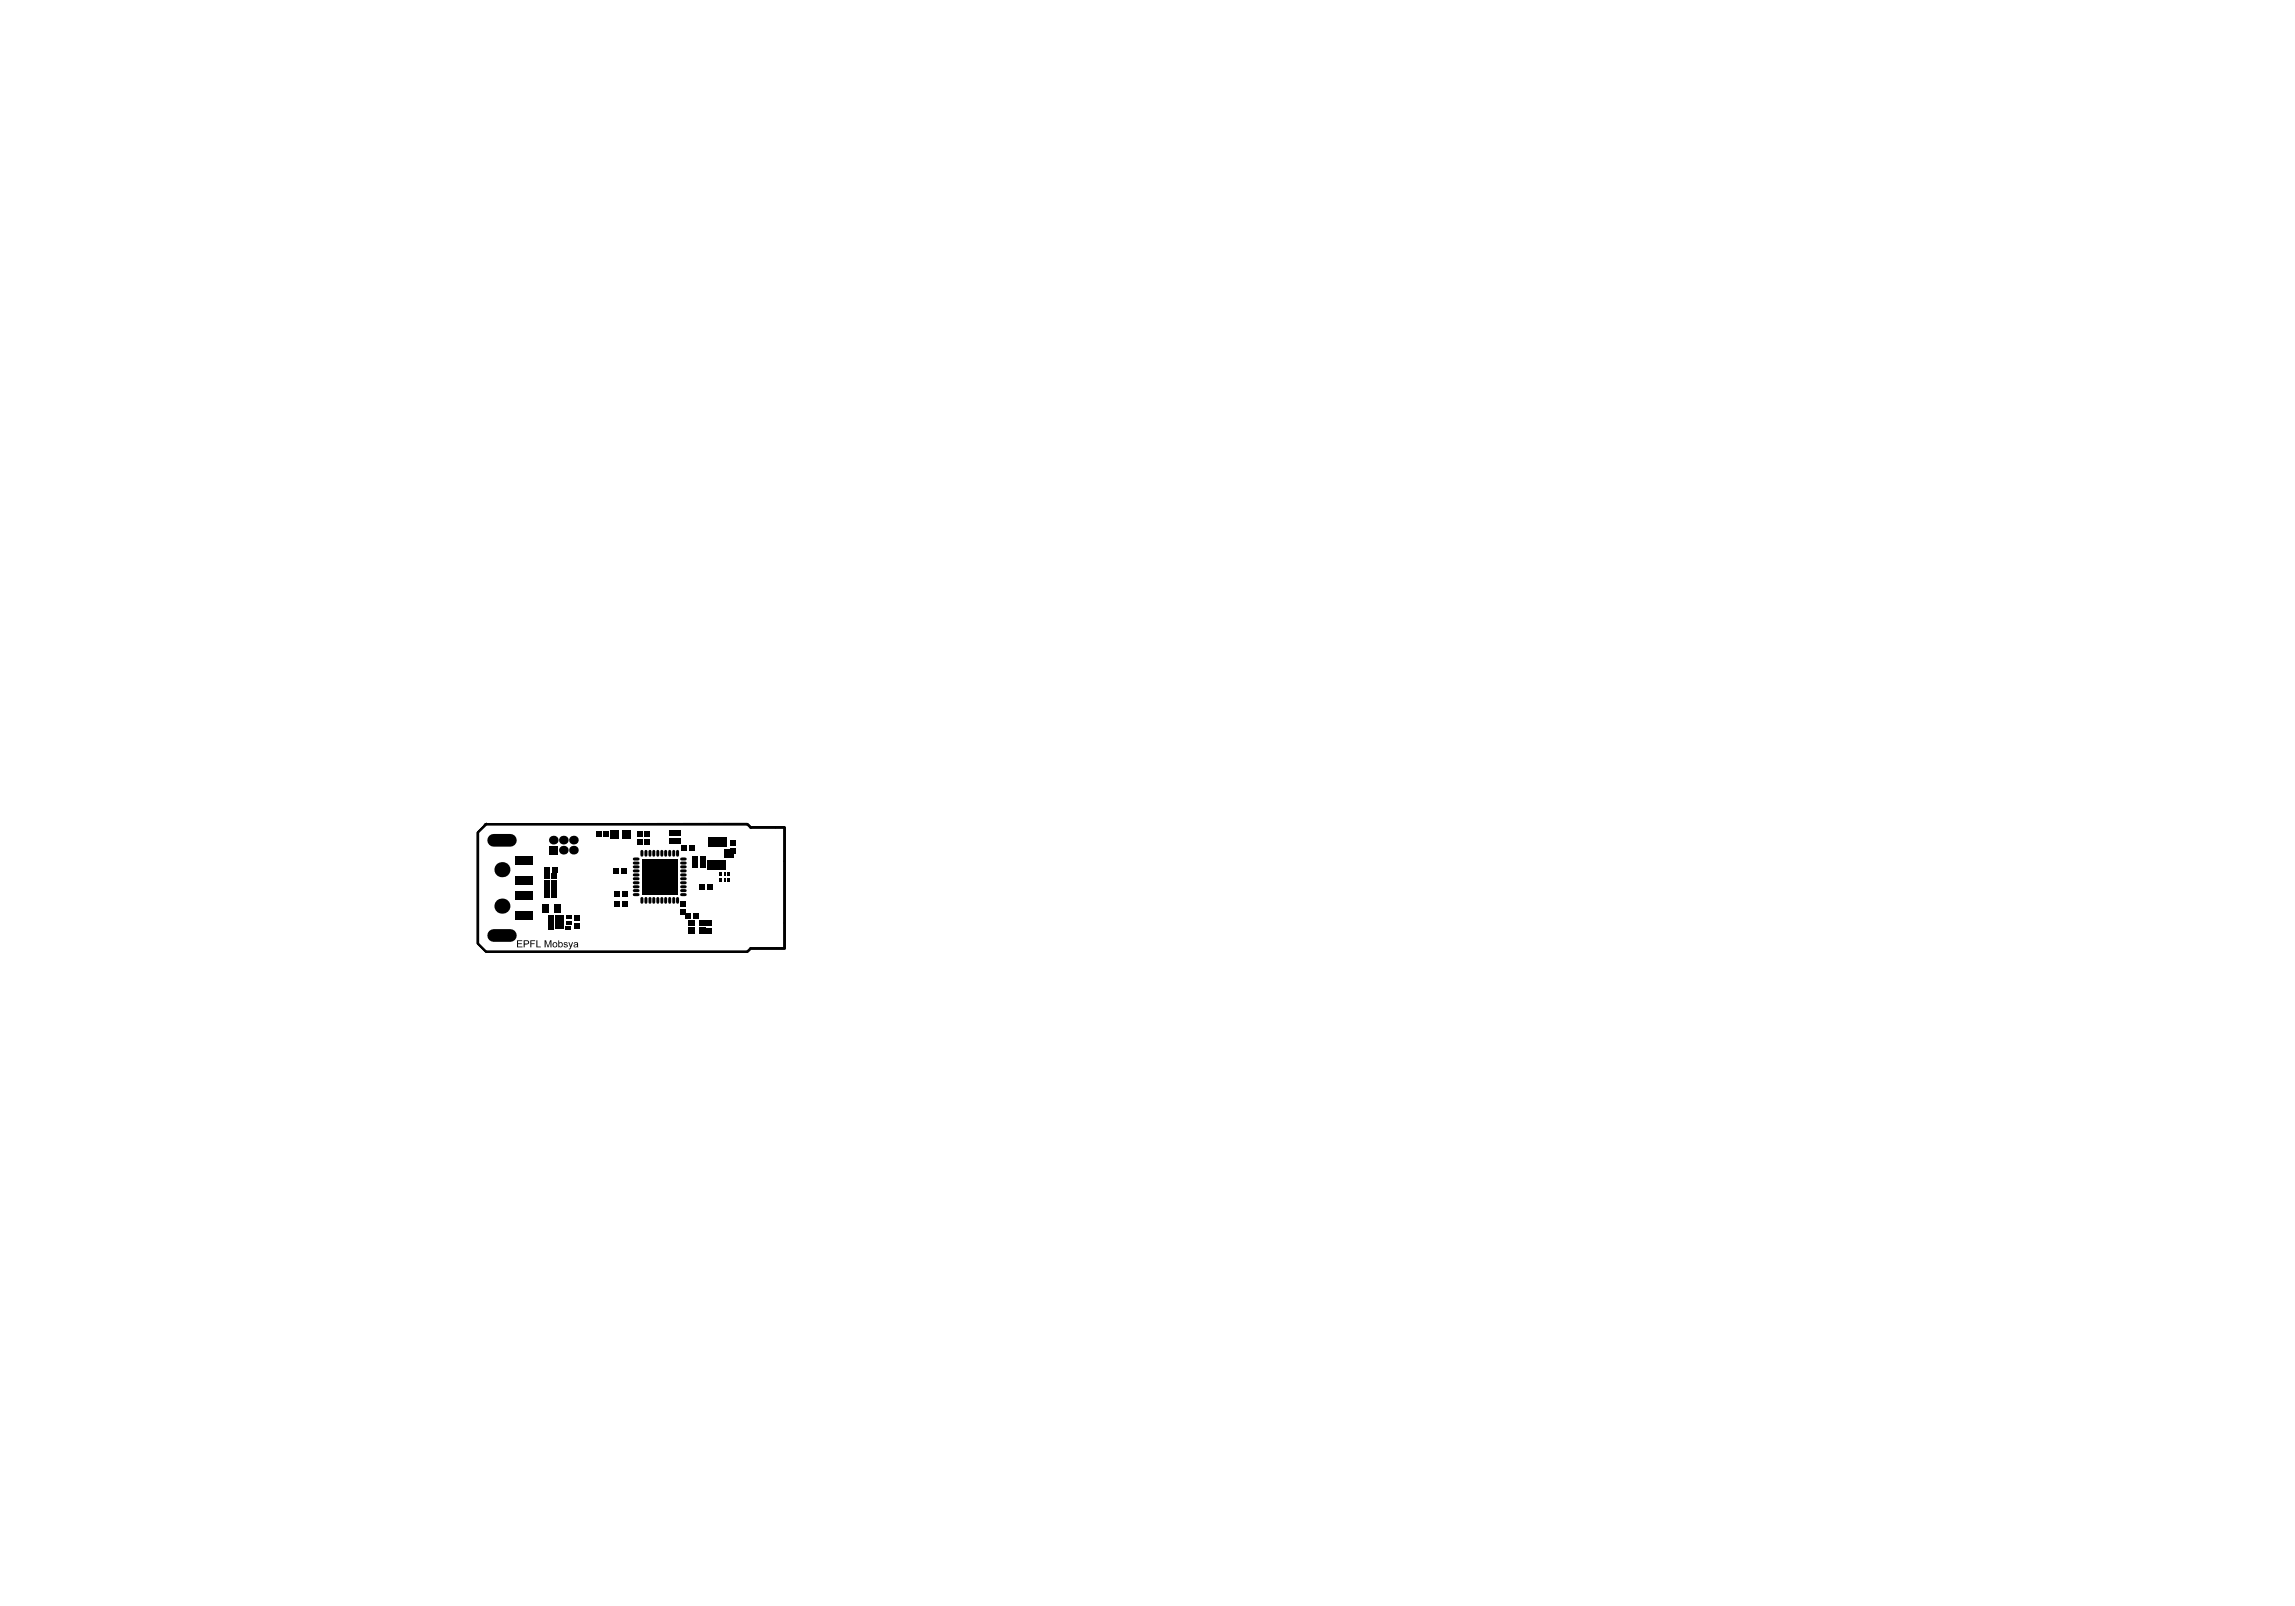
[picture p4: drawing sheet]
<svg xmlns="http://www.w3.org/2000/svg" width="289mm" height="202mm" viewBox="0 0 289 202" stroke-linecap="round" stroke-linejoin="round" font-family="sans-serif">
<g fill="#000">
<path d="M65.1 118.4h.7v.1h-.6v.2h.5v.1h-.5v.3h.6v.1h-.7zM66.8 118.4h.6v.1h-.5v.2h.4v.1h-.4v.4h-.1zM67.5 118.4h.2v.7h.4v.1h-.6zM68.6 118.4h.1l.3 .7 .2-.7h.2v.8h-.1v-.7l-.3 .7h-.1l-.2-.7v.7h-.1zM71 118.7l.3-.1 .2 .1-.1 .1a.14 .14 0 0 0-.2-.2 .11 .11 0 0 0 0 .2l.1 .1a.23 .23 0 0 1 .1 .3 .23 .23 0 0 1-.4 0l-.1-.2h.2a.17 .17 0 0 0 .1 .2 .17 .17 0 0 0 .2-.2h-.2a.2 .2 0 0 1-.2-.3zM71.6 118.6h.1l.2 .5 .1-.5h.1l-.3 .9h-.2l.2-.3z"/>
<path d="M65.9 118.4h.4a.27 .27 0 0 1 .3 .2 .27 .27 0 0 1-.3 .3h-.2v.3h-.2zM66.1 118.5v.3h.2a.16 .16 0 0 0 .2-.2 .16 .16 0 0 0-.2-.1z"/>
<path d="M69.6 118.9a.32 .32 0 0 1 .6 0 .32 .32 0 0 1-.6 0zM69.7 118.7v.1a.22 .22 0 0 0 .1 .3 .22 .22 0 0 0 .3-.1 .22 .22 0 0 0-.1-.3h-.1z"/>
<path d="M70.3 118.4h.1v.3l.3-.1 .1 .2v.3l-.1 .1-.1 .1-.2-.1h-.1zM70.4 118.8v.1a.2 .2 0 0 0 .2 .3 .21 .21 0 0 0 .1-.4l-.1-.1z"/>
<path d="M72.3 118.7l.3-.1 .2 .1v.5h-.1h-.3a.21 .21 0 0 1-.2-.2 .21 .21 0 0 1 .3-.1 .16 .16 0 0 0 .1-.3 .13 .13 0 0 0-.2 .1l-.2 .1zM72.3 119a.16 .16 0 0 0 .2 .2 .16 .16 0 0 0 .1-.3z"/>
<circle cx="63.2" cy="109.5" r=".95"/>
<circle cx="63.2" cy="114" r=".95"/>
<circle cx="69.7" cy="105.7" r=".55"/>
<circle cx="70.9" cy="107" r=".55"/>
<circle cx="70.9" cy="105.7" r=".55"/>
<circle cx="72.2" cy="107" r=".55"/>
<circle cx="72.2" cy="105.7" r=".55"/>
</g>
<g fill="#000">
<path d="M64.9 112.2h2.2v1.1h-2.2z" fill-rule="evenodd"/>
<path d="M64.9 110.2h2.2v1.1h-2.2z" fill-rule="evenodd"/>
<path d="M64.9 107.7h2.2v1.1h-2.2z" fill-rule="evenodd"/>
<path d="M64.9 114.7h2.2v1.1h-2.2z" fill-rule="evenodd"/>
<path d="M68.3 113.8h.8v1.1h-.8z" fill-rule="evenodd"/>
<path d="M68.5 109.1h.7v.7h-.7z" fill-rule="evenodd"/>
<path d="M69 116.5h.7v.5h-.7z" fill-rule="evenodd"/>
<path d="M69 115.8h.8v.6h-.8z" fill-rule="evenodd"/>
<path d="M69 115.2h.8v.5h-.8z" fill-rule="evenodd"/>
<path d="M69.1 106.5h1.1v1.1h-1.1z" fill-rule="evenodd"/>
<path d="M68.5 112.4h.6v.7h-.6z" fill-rule="evenodd"/>
<path d="M68.5 109.9h.6v.7h-.6z" fill-rule="evenodd"/>
<path d="M68.5 110.7h.6v.7h-.6z" fill-rule="evenodd"/>
<path d="M68.5 111.5h.6v.8h-.6z" fill-rule="evenodd"/>
<path d="M69.5 109.1h.7v.7h-.7z" fill-rule="evenodd"/>
<path d="M69.8 113.8h.8v1.1h-.8z" fill-rule="evenodd"/>
<path d="M69.9 115.2h1.1v1.7h-1.1z" fill-rule="evenodd"/>
<path d="M69.5 112.4h.6v.7h-.6z" fill-rule="evenodd"/>
<path d="M69.5 109.9h.6v.7h-.6z" fill-rule="evenodd"/>
<path d="M69.5 110.7h.6v.7h-.6z" fill-rule="evenodd"/>
<path d="M69.5 111.5h.6v.8h-.6z" fill-rule="evenodd"/>
<path d="M71.2 116.5h.7v.5h-.7z" fill-rule="evenodd"/>
<path d="M71.2 115.9h.8v.5h-.8z" fill-rule="evenodd"/>
<path d="M71.2 115.2h.8v.5h-.8z" fill-rule="evenodd"/>
<path d="M72.3 116.2h.7v.7h-.7z" fill-rule="evenodd"/>
<path d="M72.3 115.2h.7v.7h-.7z" fill-rule="evenodd"/>
<path d="M75 104.7h.7v.7h-.7z" fill-rule="evenodd"/>
<path d="M76 104.7h.7v.7h-.7z" fill-rule="evenodd"/>
<path d="M76.8 104.5h1v1.1h-1z" fill-rule="evenodd"/>
<path d="M77.2 109.3h.7v.7h-.7z" fill-rule="evenodd"/>
<path d="M77.3 113.4h.7v.7h-.7z" fill-rule="evenodd"/>
<path d="M77.3 112.2h.7v.7h-.7z" fill-rule="evenodd"/>
<path d="M78.4 104.5h1v1.1h-1z" fill-rule="evenodd"/>
<path d="M78.2 109.3h.7v.7h-.7z" fill-rule="evenodd"/>
<path d="M78.3 113.4h.7v.7h-.7z" fill-rule="evenodd"/>
<path d="M78.3 112.2h.7v.7h-.7z" fill-rule="evenodd"/>
<path d="M80.8 108.1h4.5v4.5h-4.5z" fill-rule="evenodd"/>
<path d="M80.2 105.6h.7v.7h-.7z" fill-rule="evenodd"/>
<path d="M80.2 104.7h.7v.7h-.7z" fill-rule="evenodd"/>
<path d="M81.1 105.6h.7v.7h-.7z" fill-rule="evenodd"/>
<path d="M81.1 104.7h.7v.7h-.7z" fill-rule="evenodd"/>
<path d="M84.2 104.5h.7v.7h-.7z" fill-rule="evenodd"/>
<path d="M84.2 105.5h.7v.7h-.7z" fill-rule="evenodd"/>
<path d="M85.7 114.4h.6v.7h-.6z" fill-rule="evenodd"/>
<path d="M85.7 113.4h.6v.7h-.6z" fill-rule="evenodd"/>
<path d="M85 104.5h.7v.7h-.7z" fill-rule="evenodd"/>
<path d="M85 105.5h.7v.7h-.7z" fill-rule="evenodd"/>
<path d="M85.8 106.4h.6v.7h-.6z" fill-rule="evenodd"/>
<path d="M86.7 115.8h.8v.7h-.8z" fill-rule="evenodd"/>
<path d="M86.7 116.8h.8v.7h-.8z" fill-rule="evenodd"/>
<path d="M86.3 115h.6v.7h-.6z" fill-rule="evenodd"/>
<path d="M87.1 107.7h.7v.8h-.7z" fill-rule="evenodd"/>
<path d="M87.1 108.6h.7v.7h-.7z" fill-rule="evenodd"/>
<path d="M86.7 106.4h.7v.7h-.7z" fill-rule="evenodd"/>
<path d="M87.3 115h.6v.7h-.6z" fill-rule="evenodd"/>
<path d="M88 115.8h.8v.7h-.8z" fill-rule="evenodd"/>
<path d="M88 116.8h.8v.7h-.8z" fill-rule="evenodd"/>
<path d="M88 111.3h.7v.7h-.7z" fill-rule="evenodd"/>
<path d="M88.1 107.7h.7v.8h-.7z" fill-rule="evenodd"/>
<path d="M88.1 108.6h.7v.7h-.7z" fill-rule="evenodd"/>
<path d="M88.9 116.8h.7v.7h-.7z" fill-rule="evenodd"/>
<path d="M88.9 115.8h.7v.8h-.7z" fill-rule="evenodd"/>
<path d="M89 111.3h.7v.7h-.7z" fill-rule="evenodd"/>
<path d="M89.1 108.4h2.3v1.1h-2.3z" fill-rule="evenodd"/>
<path d="M89.1 105.4h2.3v1.1h-2.3z" fill-rule="evenodd"/>
<path d="M90.6 110.6h.3v.4h-.3z" fill-rule="evenodd"/>
<path d="M90.6 109.8h.3v.4h-.3z" fill-rule="evenodd"/>
<path d="M91.1 110.6h.3v.4h-.3z" fill-rule="evenodd"/>
<path d="M91.1 109.8h.3v.4h-.3z" fill-rule="evenodd"/>
<path d="M91.2 106.9h1.2v1.1h-1.2z" fill-rule="evenodd"/>
<path d="M91.6 110.6h.3v.4h-.3z" fill-rule="evenodd"/>
<path d="M91.6 109.8h.3v.4h-.3z" fill-rule="evenodd"/>
<path d="M91.9 105.8h.7v.7h-.7z" fill-rule="evenodd"/>
<path d="M91.9 106.8h.7v.7h-.7z" fill-rule="evenodd"/>
</g>
<path d="M62.1 117.7h2.2M62.1 105.8h2.2" fill="none" stroke="#000" stroke-width="1.6"/>
<g fill="none" stroke="#000" stroke-width=".38">
<path d="M79.8 112.6h.5M79.8 112.1h.5M79.8 111.1h.5M79.8 110.6h.5M79.8 110.1h.5M79.8 109.1h.5M79.8 108.6h.5M79.8 108.1h.5M79.8 111.6h.5M79.8 109.6h.5M80.8 107.2v.4M80.8 113.1v.5"/>
<path d="M81.3 107.2v.4M81.3 113.1v.5M81.8 107.2v.4M81.8 113.1v.5M82.3 107.2v.4M82.3 113.1v.5M82.8 107.2v.4M82.8 113.1v.5M83.3 107.2v.4M83.3 113.1v.5M83.8 107.2v.4M83.8 113.1v.5"/>
<path d="M84.3 107.2v.4M84.3 113.1v.5M84.8 107.2v.4M84.8 113.1v.5M85.3 107.2v.4M85.3 113.1v.5M85.8 112.6h.5M85.8 112.1h.5M85.8 111.1h.5M85.8 110.6h.5M85.8 110.1h.5M85.8 109.1h.5"/>
<path d="M85.8 108.6h.5M85.8 108.1h.5M85.8 111.6h.5M85.8 109.6h.5"/>
</g>
<path d="M61.1 103.7l33-.1 .4 .4h4.2l.2 .2-.1 15.2-4.3 .1-.4 .4h-32.9l-1.1-1.1v-14z" fill="none" stroke="#000" stroke-width=".13"/>
<path d="M60.2 104.8l1-1h32.9l.4 .4h4.2v15.1h-4.2l-.4 .4h-32.9l-1-.9zM94.5 104.2h.1" fill="none" stroke="#000" stroke-width=".25"/>
<path d="M60.2 104.8v13.9" fill="none" stroke="#000" stroke-width=".15"/>
</svg>
